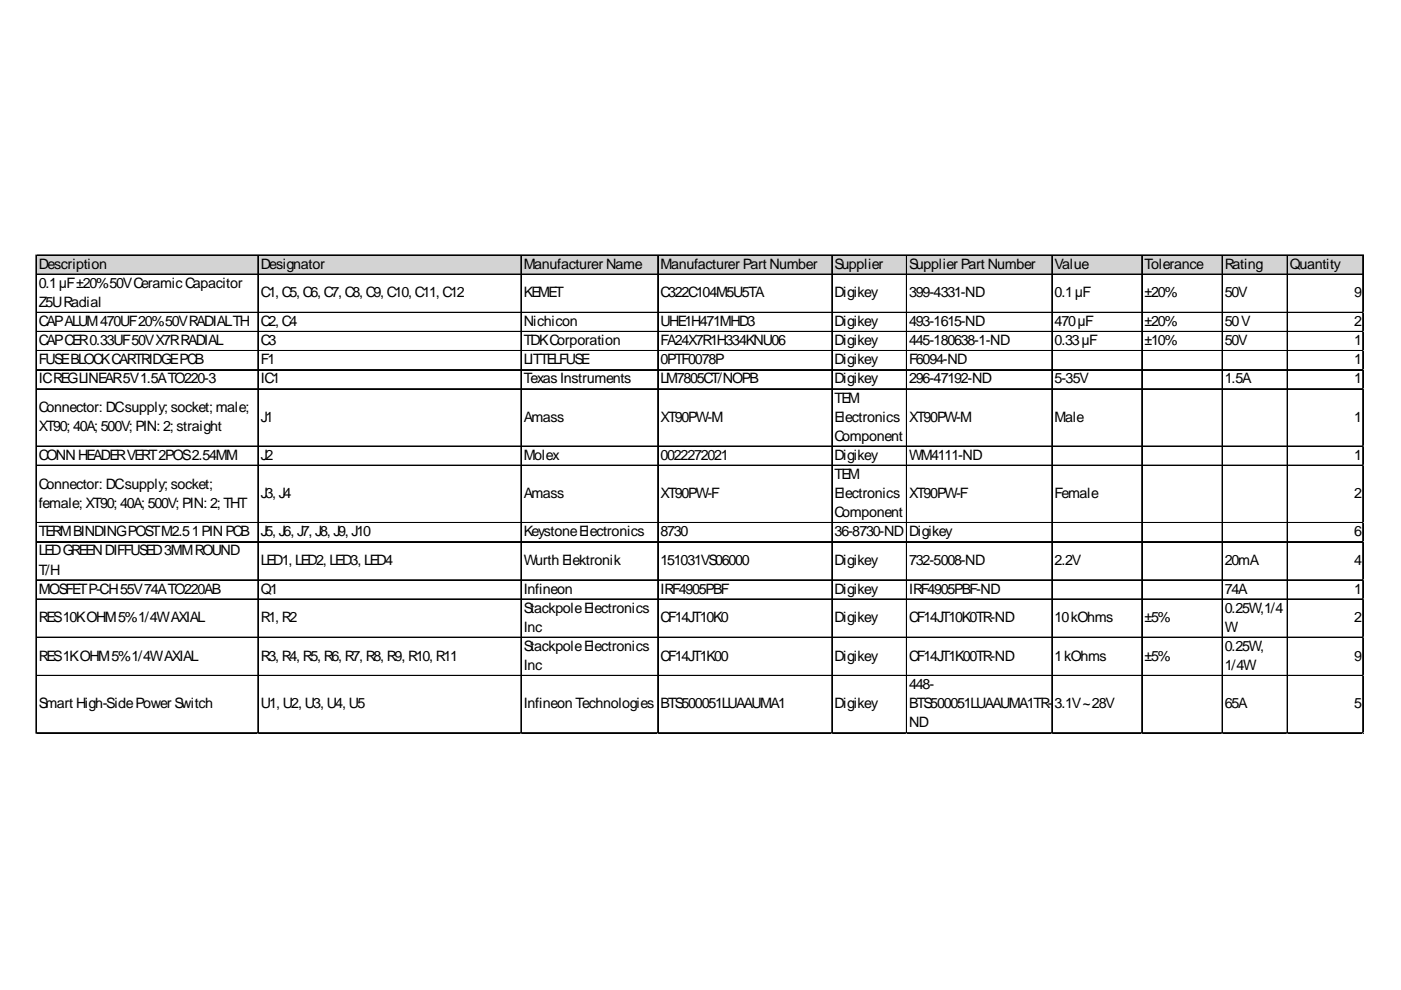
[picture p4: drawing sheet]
<svg xmlns="http://www.w3.org/2000/svg" width="297mm" height="210mm" viewBox="0 0 297 210" stroke-linecap="round" stroke-linejoin="round" font-family="sans-serif">
<defs><g id="words">
<g font-size="3">
<text x="8.2" y="57">Description</text>
<text x="55.3" y="57">Designator</text>
<text x="111" y="57">Manufacturer Name</text>
<text x="140" y="57">Manufacturer Part Number</text>
<text x="177" y="57">Supplier</text>
<text x="192.8" y="57">Supplier Part Number</text>
<text x="223.6" y="57">Value</text>
<text x="242.7" y="57">Tolerance</text>
<text x="259.7" y="57">Rating</text>
<text x="273.5" y="57">Quantity</text>
<text x="8.2" y="61.1">0.1µF±20%50VCeramicCapacitor</text>
<text x="8.2" y="65.1">Z5URadial</text>
<text x="55.3" y="63.1">C1, C5, C6, C7, C8, C9, C10, C11, C12</text>
<text x="111" y="63.1">KEMET</text>
<text x="140" y="63.1">C322C104M5U5TA</text>
<text x="177" y="63.1">Digikey</text>
<text x="192.8" y="63.1">399-4331-ND</text>
<text x="223.6" y="63.1">0.1µF</text>
<text x="242.7" y="63.1">±20%</text>
<text x="259.7" y="63.1">50V</text>
<text x="287.1" y="63.1">9</text>
<text x="8.2" y="69.2">CAPALUM470UF20%50VRADIALTH</text>
<text x="55.3" y="69.2">C2, C4</text>
<text x="111" y="69.2">Nichicon</text>
<text x="140" y="69.2">UHE1H471MHD3</text>
<text x="177" y="69.2">Digikey</text>
<text x="192.8" y="69.2">493-1615-ND</text>
<text x="223.6" y="69.2">470µF</text>
<text x="242.7" y="69.2">±20%</text>
<text x="259.7" y="69.2">50V</text>
<text x="287.1" y="69.2">2</text>
<text x="8.2" y="73.2">CAPCER0.33UF50VX7RRADIAL</text>
<text x="8.2" y="77.3">FUSEBLOCKCARTRIDGEPCB</text>
<text x="55.3" y="73.2">C3</text>
<text x="55.3" y="77.3">F1</text>
<text x="111" y="73.2">TDKCorporation</text>
<text x="111" y="77.3">LITTELFUSE</text>
<text x="140" y="73.2">FA24X7R1H334KNU06</text>
<text x="140" y="77.3">0PTF0078P</text>
<text x="177" y="73.2">Digikey</text>
<text x="177" y="77.3">Digikey</text>
<text x="192.8" y="73.2">445-180638-1-ND</text>
<text x="192.8" y="77.3">F6094-ND</text>
<text x="223.6" y="73.2">0.33µF</text>
<text x="242.7" y="73.2">±10%</text>
<text x="259.7" y="73.2">50V</text>
<text x="287.1" y="73.2">1</text>
<text x="287.1" y="77.3">1</text>
<text x="8.2" y="81.3">ICREGLINEAR5V1.5ATO220-3</text>
<text x="55.3" y="81.3">IC1</text>
<text x="111" y="81.3">TexasInstruments</text>
<text x="140" y="81.3">LM7805CT/NOPB</text>
<text x="177" y="81.3">Digikey</text>
<text x="192.8" y="81.3">296-47192-ND</text>
<text x="223.6" y="81.3">5-35V</text>
<text x="259.7" y="81.3">1.5A</text>
<text x="287.1" y="81.3">1</text>
<text x="8.2" y="87.4">Connector: DCsupply; socket; male;</text>
<text x="55.3" y="89.4">J1</text>
<text x="111" y="89.4">Amass</text>
<text x="140" y="89.4">XT90PW-M</text>
<text x="177" y="85.4">TEM</text>
<text x="177" y="89.4">Electronics</text>
<text x="192.8" y="89.4">XT90PW-M</text>
<text x="223.6" y="89.4">Male</text>
<text x="287.1" y="89.4">1</text>
<text x="8.2" y="91.4">XT90; 40A; 500V; PIN: 2; straight</text>
<text x="177" y="93.5">Component</text>
<text x="8.2" y="97.5">CONNHEADERVERT2POS2.54MM</text>
<text x="55.3" y="97.5">J2</text>
<text x="111" y="97.5">Molex</text>
<text x="140" y="97.5">0022272021</text>
<text x="177" y="97.5">Digikey</text>
<text x="177" y="101.6">TEM</text>
<text x="192.8" y="97.5">WM4111-ND</text>
<text x="287.1" y="97.5">1</text>
<text x="8.2" y="103.6">Connector: DCsupply; socket;</text>
<text x="8.2" y="107.6">female; XT90; 40A; 500V; PIN: 2; THT</text>
<text x="55.3" y="105.6">J3, J4</text>
<text x="111" y="105.6">Amass</text>
<text x="140" y="105.6">XT90PW-F</text>
<text x="177" y="105.6">Electronics</text>
<text x="192.8" y="105.6">XT90PW-F</text>
<text x="223.6" y="105.6">Female</text>
<text x="287.1" y="105.6">2</text>
<text x="8.2" y="113.7">TERMBINDINGPOSTM2.51PINPCB</text>
<text x="55.3" y="113.7">J5, J6, J7, J8, J9, J10</text>
<text x="111" y="113.7">KeystoneElectronics</text>
<text x="140" y="113.7">8730</text>
<text x="177" y="109.7">Component</text>
<text x="177" y="113.7">36-8730-ND</text>
<text x="192.8" y="113.7">Digikey</text>
<text x="287.1" y="113.7">6</text>
<text x="8.2" y="117.8">LEDGREENDIFFUSED3MMROUND</text>
<text x="55.3" y="119.8">LED1, LED2, LED3, LED4</text>
<text x="111" y="119.8">Wurth Elektronik</text>
<text x="140" y="119.8">151031VS06000</text>
<text x="177" y="119.8">Digikey</text>
<text x="192.8" y="119.8">732-5008-ND</text>
<text x="223.6" y="119.8">2.2V</text>
<text x="259.7" y="119.8">20mA</text>
<text x="287.1" y="119.8">4</text>
<text x="8.2" y="121.8">T/H</text>
<text x="8.2" y="125.9">MOSFETP-CH55V74ATO220AB</text>
<text x="55.3" y="125.9">Q1</text>
<text x="111" y="125.9">Infineon</text>
<text x="140" y="125.9">IRF4905PBF</text>
<text x="177" y="125.9">Digikey</text>
<text x="192.8" y="125.9">IRF4905PBF-ND</text>
<text x="259.7" y="125.9">74A</text>
<text x="287.1" y="125.9">1</text>
<text x="8.2" y="132">RES10KOHM5%1/4WAXIAL</text>
<text x="55.3" y="132">R1, R2</text>
<text x="111" y="129.9">StackpoleElectronics</text>
<text x="140" y="132">CF14JT10K0</text>
<text x="177" y="132">Digikey</text>
<text x="192.8" y="132">CF14JT10K0TR-ND</text>
<text x="223.6" y="132">10kOhms</text>
<text x="242.7" y="132">±5%</text>
<text x="259.7" y="129.9">0.25W,1/4</text>
<text x="287.1" y="132">2</text>
<text x="111" y="134">Inc</text>
<text x="259.7" y="134">W</text>
<text x="8.2" y="140.1">RES1KOHM5%1/4WAXIAL</text>
<text x="55.3" y="140.1">R3, R4, R5, R6, R7, R8, R9, R10, R11</text>
<text x="111" y="138">StackpoleElectronics</text>
<text x="111" y="142.1">Inc</text>
<text x="140" y="140.1">CF14JT1K00</text>
<text x="177" y="140.1">Digikey</text>
<text x="192.8" y="140.1">CF14JT1K00TR-ND</text>
<text x="223.6" y="140.1">1kOhms</text>
<text x="242.7" y="140.1">±5%</text>
<text x="259.7" y="138">0.25W,</text>
<text x="259.7" y="142.1">1/4W</text>
<text x="287.1" y="140.1">9</text>
<text x="192.8" y="146.1">448-</text>
<text x="8.2" y="150.2">Smart High-SidePower Switch</text>
<text x="55.3" y="150.2">U1, U2, U3, U4, U5</text>
<text x="111" y="150.2">Infineon Technologies</text>
<text x="140" y="150.2">BTS500051LUAAUMA1</text>
<text x="177" y="150.2">Digikey</text>
<text x="192.8" y="150.2">BTS500051LUAAUMA1TR-</text>
<text x="192.8" y="154.2">ND</text>
<text x="223.6" y="150.2">3.1V~28V</text>
<text x="259.7" y="150.2">65A</text>
<text x="287.1" y="150.2">5</text>
</g>
</g></defs>
<path d="M7.8 54.2h281.4v4.1h-281.4z" fill="#d3d3d3"/>
<g fill="none" stroke="#000" stroke-width=".21">
<path d="M7.6 54v101.5M7.7 54v101.5M7.8 54h281.3M7.8 54.1h281.3M7.8 58.1h281.3M7.8 58.2h281.3M54.7 54.2v101.3M54.8 54.2v101.3M110.4 54.2v101.3M110.5 54.2v101.3M139.4 54.2v101.3M139.5 54.2v101.3"/>
<path d="M176.4 54.2v101.3M176.5 54.2v101.3M192.2 54.2v101.3M192.3 54.2v101.3M223 54.2v101.3M223.1 54.2v101.3M242.1 54.2v101.3M242.2 54.2v101.3M259.1 54.2v101.3M259.2 54.2v101.3M272.9 54.2v101.3M273 54.2v101.3"/>
<path d="M288.9 54.2v101.3M289 54.2v101.3M7.8 66.2h281.3M7.8 66.3h281.3M7.8 70.3h281.3M7.8 70.4h281.3M7.8 74.3h281.3M7.8 74.4h281.3M7.8 78.4h281.3M7.8 78.5h281.3M7.8 82.4h281.3M7.8 82.5h281.3"/>
<path d="M7.8 94.6h281.3M7.8 94.7h281.3M7.8 98.6h281.3M7.8 98.7h281.3M7.8 110.8h281.3M7.8 110.9h281.3M7.8 114.8h281.3M7.8 114.9h281.3M7.8 122.9h281.3M7.8 123h281.3M7.8 127h281.3M7.8 127.1h281.3"/>
<path d="M7.8 135.1h281.3M7.8 135.2h281.3M7.8 143.2h281.3M7.8 143.3h281.3M7.8 155.3h281.3M7.8 155.4h281.3"/>
</g>
<path d="M289.1 66.2h.1" fill="none" stroke="#e0e0e0" stroke-width=".21"/>
<path d="M289.1 66.2l.1 .2z" fill="#e0e0e0"/>
<path d="M289.1 70.3h.1" fill="none" stroke="#e0e0e0" stroke-width=".21"/>
<path d="M289.1 70.3l.1 .2z" fill="#e0e0e0"/>
<path d="M289.1 74.3h.1" fill="none" stroke="#e0e0e0" stroke-width=".21"/>
<path d="M289.1 74.3l.1 .2z" fill="#e0e0e0"/>
<path d="M289.1 78.4h.1" fill="none" stroke="#e0e0e0" stroke-width=".21"/>
<path d="M289.1 78.4l.1 .2z" fill="#e0e0e0"/>
<path d="M289.1 82.4h.1" fill="none" stroke="#e0e0e0" stroke-width=".21"/>
<path d="M289.1 82.4l.1 .2z" fill="#e0e0e0"/>
<path d="M289.1 94.6h.1" fill="none" stroke="#e0e0e0" stroke-width=".21"/>
<path d="M289.1 94.6l.1 .2z" fill="#e0e0e0"/>
<path d="M289.1 98.6h.1" fill="none" stroke="#e0e0e0" stroke-width=".21"/>
<path d="M289.1 98.6l.1 .2z" fill="#e0e0e0"/>
<path d="M289.1 110.8h.1" fill="none" stroke="#e0e0e0" stroke-width=".21"/>
<path d="M289.1 110.8l.1 .2z" fill="#e0e0e0"/>
<path d="M289.1 114.8h.1" fill="none" stroke="#e0e0e0" stroke-width=".21"/>
<path d="M289.1 114.8l.1 .2z" fill="#e0e0e0"/>
<path d="M289.1 122.9h.1" fill="none" stroke="#e0e0e0" stroke-width=".21"/>
<path d="M289.1 122.9l.1 .2z" fill="#e0e0e0"/>
<path d="M289.1 127h.1" fill="none" stroke="#e0e0e0" stroke-width=".21"/>
<path d="M289.1 127l.1 .2z" fill="#e0e0e0"/>
<path d="M289.1 135.1h.1" fill="none" stroke="#e0e0e0" stroke-width=".21"/>
<path d="M289.1 135.1l.1 .2z" fill="#e0e0e0"/>
<path d="M289.1 143.2h.1" fill="none" stroke="#e0e0e0" stroke-width=".21"/>
<path d="M289.1 143.2l.1 .2z" fill="#e0e0e0"/>
<path d="M289.1 155.3h.1" fill="none" stroke="#e0e0e0" stroke-width=".21"/>
<path d="M289.1 155.3l.1 .2z" fill="#e0e0e0"/>
<use href="#words"/>
</svg>
